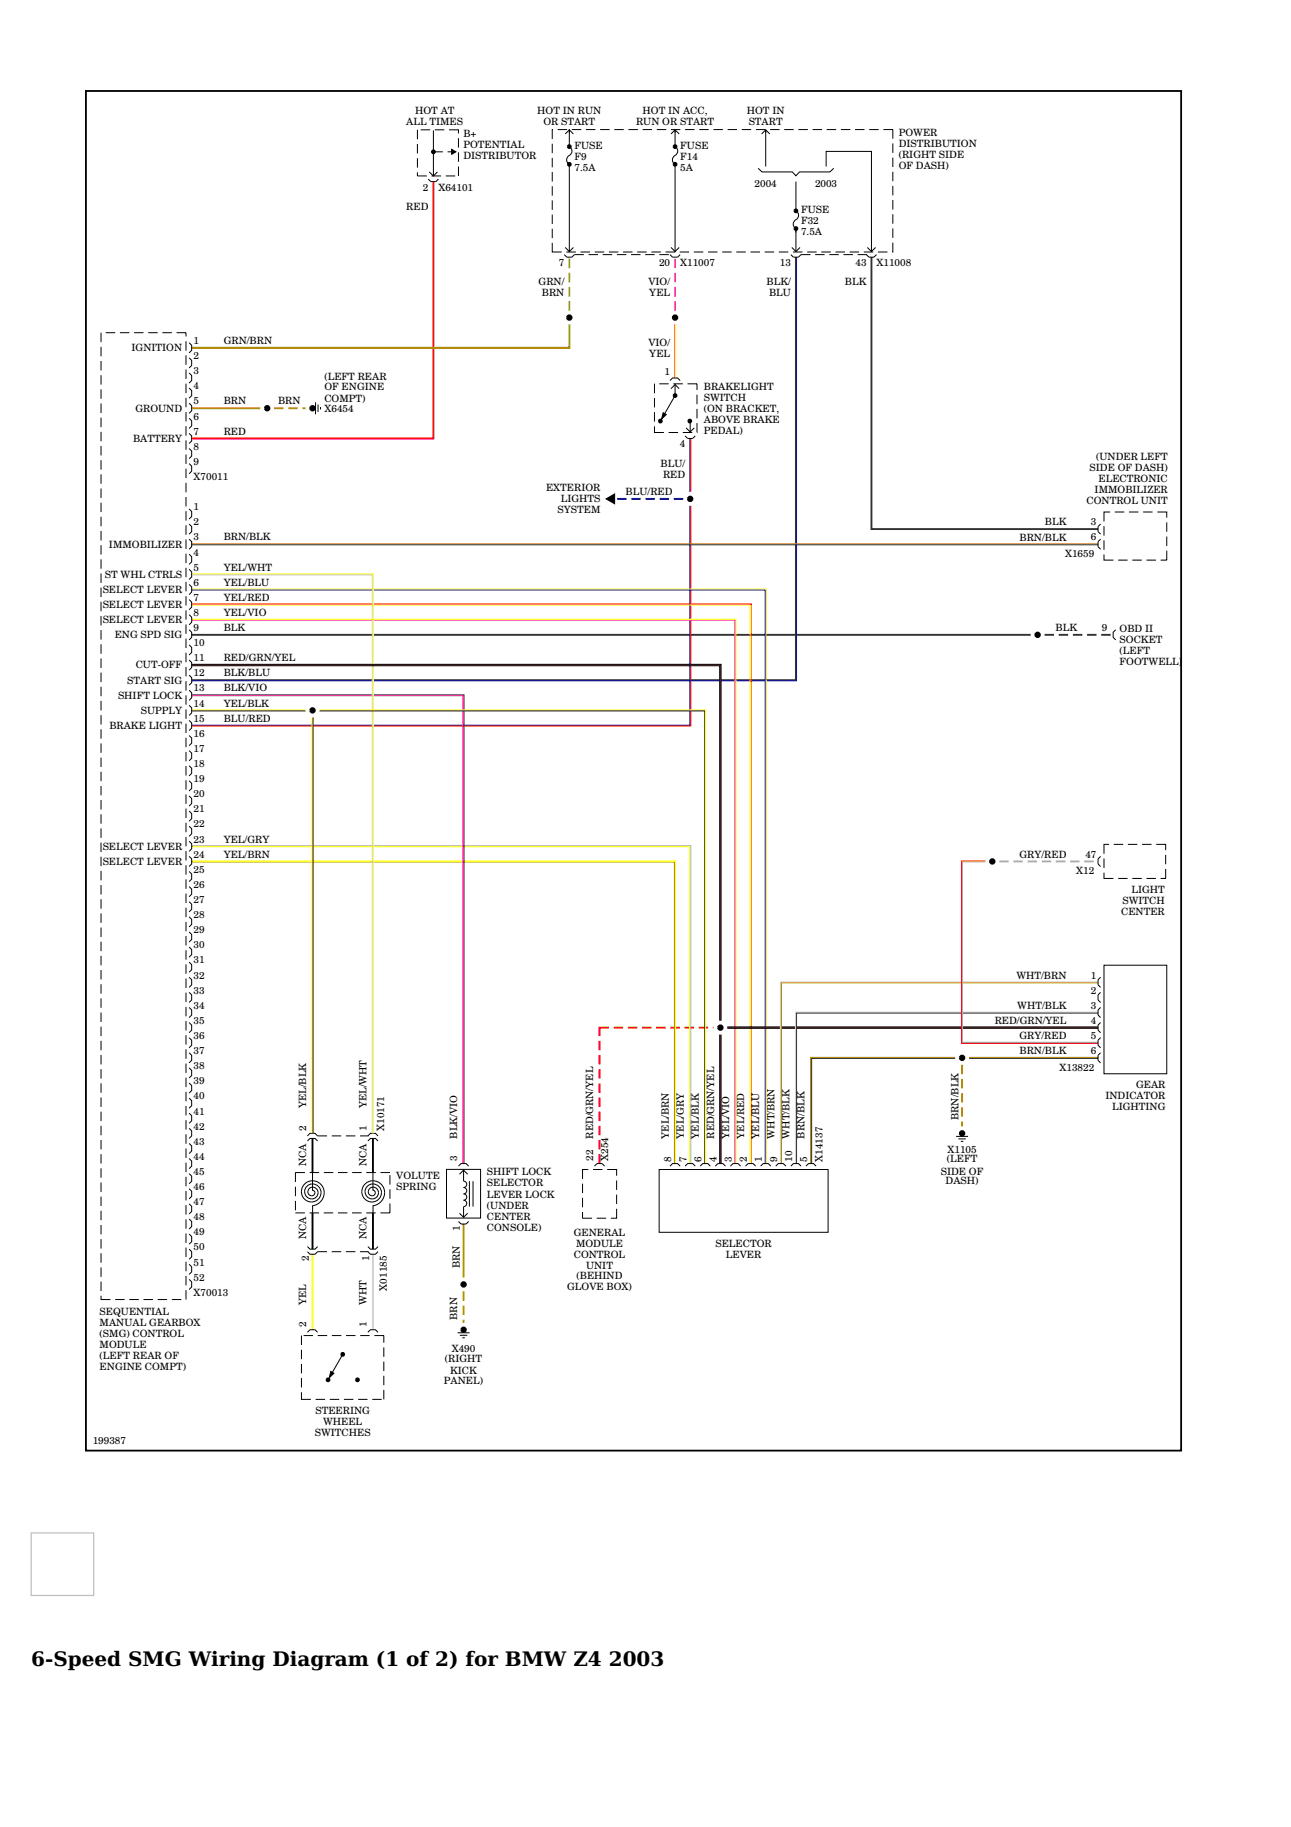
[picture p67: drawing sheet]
<svg xmlns="http://www.w3.org/2000/svg" width="210mm" height="297mm" viewBox="0 0 210 297" stroke-linecap="round" stroke-linejoin="round" font-family="sans-serif">
<defs><g id="words">
<g font-size="3.3">
<text x="5.1" y="270.8">6-Speed SMG Wiring Diagram (1 of 2) for BMW Z4</text>
<text x="99" y="270.8">2003</text>
</g>
<g font-size="1.6">
<text x="66" y="20.3">ALL TIMES</text>
<text x="67.5" y="18.6">HOT AT</text>
<text x="75.3" y="24">POTENTIAL</text>
<text x="75.3" y="22.2">B+</text>
<text x="87.4" y="18.6">HOT IN RUN</text>
<text x="88.4" y="20.4">OR START</text>
<text x="103.4" y="20.4">RUN OR START</text>
<text x="104.5" y="18.5">HOT IN ACC,</text>
<text x="121.4" y="18.6">HOT IN</text>
<text x="121.7" y="20.4">START</text>
<text x="146.1" y="24">DISTRIBUTION</text>
<text x="146.1" y="22.2">POWER</text>
<text x="75.3" y="25.8">DISTRIBUTOR</text>
<text x="93.4" y="27.8">7.5A</text>
<text x="93.4" y="24.2">FUSE</text>
<text x="93.4" y="26">F9</text>
<text x="110.6" y="27.8">5A</text>
<text x="110.6" y="24.2">FUSE</text>
<text x="110.6" y="26">F14</text>
<text x="146.1" y="27.5">OF DASH)</text>
<text x="146.1" y="25.8">(RIGHT SIDE</text>
<text x="66.1" y="34.1">RED</text>
<text x="68.8" y="31">2</text>
<text x="71.3" y="31">X64101</text>
<text x="122.7" y="30.4">2004</text>
<text x="130.2" y="34.7">FUSE</text>
<text x="132.5" y="30.4">2003</text>
<text x="130.2" y="38.2">7.5A</text>
<text x="130.2" y="36.4">F32</text>
<text x="87.6" y="46.4">GRN/</text>
<text x="90.9" y="43.3">7</text>
<text x="105.4" y="46.4">VIO/</text>
<text x="107.2" y="43.3">20</text>
<text x="110.6" y="43.3">X11007</text>
<text x="124.6" y="46.4">BLK/</text>
<text x="126.8" y="43.3">13</text>
<text x="137.4" y="46.4">BLK</text>
<text x="139.1" y="43.3">43</text>
<text x="142.5" y="43.3">X11008</text>
<text x="88.1" y="48.2">BRN</text>
<text x="105.6" y="48.2">YEL</text>
<text x="125" y="48.2">BLU</text>
<text x="21.4" y="57.1">IGNITION</text>
<text x="31.5" y="55.9">1</text>
<text x="31.5" y="58.4">2</text>
<text x="36.4" y="55.9">GRN/BRN</text>
<text x="105.4" y="56.2">VIO/</text>
<text x="105.6" y="58">YEL</text>
<text x="31.5" y="65.8">5</text>
<text x="31.5" y="60.8">3</text>
<text x="31.5" y="63.3">4</text>
<text x="36.4" y="65.8">BRN</text>
<text x="45.2" y="65.8">BRN</text>
<text x="52.8" y="61.7">(LEFT REAR</text>
<text x="52.8" y="63.4">OF ENGINE</text>
<text x="52.8" y="65.3">COMPT)</text>
<text x="108.1" y="61">1</text>
<text x="114.4" y="65.2">SWITCH</text>
<text x="114.4" y="63.4">BRAKELIGHT</text>
<text x="21.6" y="71.8">BATTERY</text>
<text x="22" y="66.9">GROUND</text>
<text x="31.5" y="70.7">7</text>
<text x="31.5" y="68.2">6</text>
<text x="36.4" y="70.7">RED</text>
<text x="52.8" y="67">X6454</text>
<text x="114.4" y="70.5">PEDAL)</text>
<text x="114.4" y="67">(ON BRACKET,</text>
<text x="114.4" y="68.8">ABOVE BRAKE</text>
<text x="31.5" y="75.6">9</text>
<text x="31.5" y="73.1">8</text>
<text x="107.4" y="75.9">BLU/</text>
<text x="107.8" y="77.7">RED</text>
<text x="110.5" y="72.7">4</text>
<text x="177.2" y="76.6">SIDE OF DASH)</text>
<text x="178.2" y="74.8">(UNDER LEFT</text>
<text x="31.5" y="78">X70011</text>
<text x="31.5" y="83">1</text>
<text x="88.8" y="79.9">EXTERIOR</text>
<text x="90.6" y="83.4">SYSTEM</text>
<text x="91.2" y="81.7">LIGHTS</text>
<text x="101.7" y="80.5">BLU/RED</text>
<text x="176.7" y="82">CONTROL UNIT</text>
<text x="178" y="80.2">IMMOBILIZER</text>
<text x="178.6" y="78.4">ELECTRONIC</text>
<text x="17.7" y="89">IMMOBILIZER</text>
<text x="31.5" y="87.9">3</text>
<text x="31.5" y="85.4">2</text>
<text x="36.4" y="87.9">BRN/BLK</text>
<text x="165.8" y="87.9">BRN/BLK</text>
<text x="169.9" y="85.4">BLK</text>
<text x="177.4" y="87.9">6</text>
<text x="177.4" y="85.4">3</text>
<text x="17.1" y="93.9">ST WHL CTRLS</text>
<text x="31.5" y="95.2">6</text>
<text x="31.5" y="92.8">5</text>
<text x="31.5" y="90.3">4</text>
<text x="36.4" y="95.2">YEL/BLU</text>
<text x="36.4" y="92.8">YEL/WHT</text>
<text x="173.2" y="90.6">X1659</text>
<text x="16.7" y="101.3">SELECT LEVER</text>
<text x="16.7" y="98.9">SELECT LEVER</text>
<text x="16.7" y="96.4">SELECT LEVER</text>
<text x="31.5" y="97.7">7</text>
<text x="31.5" y="100.1">8</text>
<text x="36.4" y="100.1">YEL/VIO</text>
<text x="36.4" y="97.7">YEL/RED</text>
<text x="18.6" y="103.8">ENG SPD SIG</text>
<text x="31.5" y="107.5">11</text>
<text x="31.5" y="102.6">9</text>
<text x="31.5" y="105.1">10</text>
<text x="36.4" y="102.6">BLK</text>
<text x="36.4" y="107.5">RED/GRN/YEL</text>
<text x="171.6" y="102.6">BLK</text>
<text x="179.2" y="102.6">9</text>
<text x="182" y="102.8">OBD II</text>
<text x="182" y="104.6">SOCKET</text>
<text x="182" y="106.4">(LEFT</text>
<text x="19.2" y="113.6">SHIFT LOCK</text>
<text x="20.7" y="111.1">START SIG</text>
<text x="22.1" y="108.7">CUT-OFF</text>
<text x="31.5" y="112.4">13</text>
<text x="31.5" y="110">12</text>
<text x="36.4" y="112.4">BLK/VIO</text>
<text x="36.4" y="110">BLK/BLU</text>
<text x="182" y="108.2">FOOTWELL)</text>
<text x="17.8" y="118.5">BRAKE LIGHT</text>
<text x="22.9" y="116.1">SUPPLY</text>
<text x="31.5" y="119.8">16</text>
<text x="31.5" y="114.9">14</text>
<text x="31.5" y="117.3">15</text>
<text x="36.4" y="114.9">YEL/BLK</text>
<text x="36.4" y="117.3">BLU/RED</text>
<text x="31.5" y="124.7">18</text>
<text x="31.5" y="122.3">17</text>
<text x="31.5" y="129.6">20</text>
<text x="31.5" y="127.2">19</text>
<text x="31.5" y="134.5">22</text>
<text x="31.5" y="137">23</text>
<text x="31.5" y="132.1">21</text>
<text x="36.4" y="137">YEL/GRY</text>
<text x="16.7" y="140.6">SELECT LEVER</text>
<text x="16.7" y="138.2">SELECT LEVER</text>
<text x="31.5" y="139.4">24</text>
<text x="31.5" y="141.9">25</text>
<text x="36.4" y="139.4">YEL/BRN</text>
<text x="165.8" y="139.5">GRY/RED</text>
<text x="175" y="142.1">X12</text>
<text x="176.5" y="139.4">47</text>
<text x="31.5" y="146.8">27</text>
<text x="31.5" y="149.3">28</text>
<text x="31.5" y="144.4">26</text>
<text x="182.3" y="148.7">CENTER</text>
<text x="182.5" y="146.9">SWITCH</text>
<text x="183.9" y="145.1">LIGHT</text>
<text x="31.5" y="151.7">29</text>
<text x="31.5" y="154.2">30</text>
<text x="31.5" y="161.5">33</text>
<text x="31.5" y="156.6">31</text>
<text x="31.5" y="159.1">32</text>
<text x="165.3" y="159.1">WHT/BRN</text>
<text x="177.4" y="161.6">2</text>
<text x="177.4" y="159.1">1</text>
<text x="31.5" y="166.5">35</text>
<text x="31.5" y="164">34</text>
<text x="161.7" y="166.5">RED/GRN/YEL</text>
<text x="165.4" y="164">WHT/BLK</text>
<text x="177.4" y="166.5">4</text>
<text x="177.4" y="164">3</text>
<text x="31.5" y="171.4">37</text>
<text x="31.5" y="173.8">38</text>
<text x="31.5" y="168.9">36</text>
<text x="165.8" y="171.4">BRN/BLK</text>
<text x="165.8" y="168.9">GRY/RED</text>
<text x="177.4" y="171.4">6</text>
<text x="177.4" y="168.9">5</text>
<text x="31.5" y="178.7">40</text>
<text x="31.5" y="176.3">39</text>
<text x="172.3" y="174.1">X13822</text>
<text x="179.7" y="178.6">INDICATOR</text>
<text x="184.7" y="176.8">GEAR</text>
<text x="31.5" y="183.7">42</text>
<text x="31.5" y="181.2">41</text>
<text x="49.8" y="183.8" transform="rotate(-90 49.8 183.8)">2</text>
<text x="49.8" y="180.2" transform="rotate(-90 49.8 180.2)">YEL/BLK</text>
<text x="59.6" y="183.8" transform="rotate(-90 59.6 183.8)">1</text>
<text x="59.6" y="180.2" transform="rotate(-90 59.6 180.2)">YEL/WHT</text>
<text x="62.4" y="183.8" transform="rotate(-90 62.4 183.8)">X10171</text>
<text x="74.3" y="185.1" transform="rotate(-90 74.3 185.1)">BLK/VIO</text>
<text x="96.4" y="185.1" transform="rotate(-90 96.4 185.1)">RED/GRN/YEL</text>
<text x="108.7" y="185.1" transform="rotate(-90 108.7 185.1)">YEL/BRN</text>
<text x="111.2" y="185.1" transform="rotate(-90 111.2 185.1)">YEL/GRY</text>
<text x="113.6" y="185.1" transform="rotate(-90 113.6 185.1)">YEL/BLK</text>
<text x="116.1" y="185.1" transform="rotate(-90 116.1 185.1)">RED/GRN/YEL</text>
<text x="118.5" y="185.1" transform="rotate(-90 118.5 185.1)">YEL/VIO</text>
<text x="121" y="185.1" transform="rotate(-90 121 185.1)">YEL/RED</text>
<text x="123.5" y="185.1" transform="rotate(-90 123.5 185.1)">YEL/BLU</text>
<text x="125.9" y="185.1" transform="rotate(-90 125.9 185.1)">WHT/BRN</text>
<text x="128.4" y="185.1" transform="rotate(-90 128.4 185.1)">WHT/BLK</text>
<text x="130.8" y="185.1" transform="rotate(-90 130.8 185.1)">BRN/BLK</text>
<text x="155.8" y="182.1" transform="rotate(-90 155.8 182.1)">BRN/BLK</text>
<text x="180.8" y="180.4">LIGHTING</text>
<text x="31.5" y="188.6">44</text>
<text x="31.5" y="191">45</text>
<text x="31.5" y="186.1">43</text>
<text x="49.8" y="189.6" transform="rotate(-90 49.8 189.6)">NCA</text>
<text x="59.6" y="189.6" transform="rotate(-90 59.6 189.6)">NCA</text>
<text x="64.4" y="191.6">VOLUTE</text>
<text x="74.3" y="188.8" transform="rotate(-90 74.3 188.8)">3</text>
<text x="79.2" y="191.1">SHIFT LOCK</text>
<text x="96.4" y="188.8" transform="rotate(-90 96.4 188.8)">22</text>
<text x="98.9" y="188.8" transform="rotate(-90 98.9 188.8)">X254</text>
<text x="109.1" y="188.9" transform="rotate(-90 109.1 188.9)">8</text>
<text x="111.6" y="188.9" transform="rotate(-90 111.6 188.9)">7</text>
<text x="114.1" y="188.9" transform="rotate(-90 114.1 188.9)">6</text>
<text x="116.5" y="188.9" transform="rotate(-90 116.5 188.9)">4</text>
<text x="119" y="188.9" transform="rotate(-90 119 188.9)">3</text>
<text x="121.4" y="188.9" transform="rotate(-90 121.4 188.9)">2</text>
<text x="123.9" y="188.9" transform="rotate(-90 123.9 188.9)">1</text>
<text x="126.3" y="188.9" transform="rotate(-90 126.3 188.9)">9</text>
<text x="128.8" y="188.9" transform="rotate(-90 128.8 188.9)">10</text>
<text x="131.3" y="188.9" transform="rotate(-90 131.3 188.9)">5</text>
<text x="133.7" y="188.9" transform="rotate(-90 133.7 188.9)">X14137</text>
<text x="153" y="191">SIDE OF</text>
<text x="153.9" y="188.9">(LEFT</text>
<text x="154" y="187.4">X1105</text>
<text x="31.5" y="193.5">46</text>
<text x="31.5" y="195.9">47</text>
<text x="64.4" y="193.4">SPRING</text>
<text x="79.2" y="196.5">(UNDER</text>
<text x="79.2" y="192.9">SELECTOR</text>
<text x="79.2" y="194.7">LEVER LOCK</text>
<text x="153.7" y="192.5">DASH)</text>
<text x="31.5" y="203.3">50</text>
<text x="31.5" y="198.4">48</text>
<text x="31.5" y="200.8">49</text>
<text x="49.8" y="201.5" transform="rotate(-90 49.8 201.5)">NCA</text>
<text x="59.6" y="201.5" transform="rotate(-90 59.6 201.5)">NCA</text>
<text x="74.8" y="200.2" transform="rotate(-90 74.8 200.2)">1</text>
<text x="79.2" y="200.1">CONSOLE)</text>
<text x="79.2" y="198.3">CENTER</text>
<text x="93.3" y="201">GENERAL</text>
<text x="93.7" y="202.8">MODULE</text>
<text x="116.3" y="202.8">SELECTOR</text>
<text x="31.5" y="205.8">51</text>
<text x="31.5" y="208.2">52</text>
<text x="50.2" y="205.1" transform="rotate(-90 50.2 205.1)">2</text>
<text x="60" y="205.1" transform="rotate(-90 60 205.1)">1</text>
<text x="62.9" y="209.8" transform="rotate(-90 62.9 209.8)">X01185</text>
<text x="74.8" y="206.2" transform="rotate(-90 74.8 206.2)">BRN</text>
<text x="92.2" y="209.8">GLOVE BOX)</text>
<text x="93.3" y="204.6">CONTROL</text>
<text x="93.7" y="208">(BEHIND</text>
<text x="95.3" y="206.4">UNIT</text>
<text x="118" y="204.5">LEVER</text>
<text x="16.2" y="213.8">SEQUENTIAL</text>
<text x="16.2" y="215.6">MANUAL GEARBOX</text>
<text x="31.5" y="210.7">X70013</text>
<text x="49.8" y="212.1" transform="rotate(-90 49.8 212.1)">YEL</text>
<text x="49.8" y="215.8" transform="rotate(-90 49.8 215.8)">2</text>
<text x="59.6" y="212.1" transform="rotate(-90 59.6 212.1)">WHT</text>
<text x="59.6" y="215.8" transform="rotate(-90 59.6 215.8)">1</text>
<text x="74.3" y="214.6" transform="rotate(-90 74.3 214.6)">BRN</text>
<text x="16.2" y="217.4">(SMG) CONTROL</text>
<text x="16.2" y="219.2">MODULE</text>
<text x="16.2" y="221">(LEFT REAR OF</text>
<text x="72.3" y="221.4">(RIGHT</text>
<text x="73.4" y="219.8">X490</text>
<text x="16.2" y="222.8">ENGINE COMPT)</text>
<text x="72.2" y="225">PANEL)</text>
<text x="73.2" y="223.4">KICK</text>
<text x="51.2" y="233.4">SWITCHES</text>
<text x="51.3" y="229.9">STEERING</text>
<text x="52.5" y="231.6">WHEEL</text>
<text x="15.1" y="234.7">199387</text>
</g>
</g></defs>
<path d="M141.7 41.8v44.2h36.8M31.2 103.2h136.4M169.8 103.2h1.6M172.1 103.2h1.6M174.4 103.2h1.6M176.7 103.2h1.6M179 103.2h1.6" fill="none" stroke="#323232" stroke-width=".31"/>
<path d="M14 14.8h178v221h-178z" fill="none" stroke="#000" stroke-width=".29"/>
<g fill="none" stroke="#000" stroke-width=".16">
<path d="M67.9 28v.6h1.5M67.9 21.1v1.5M67.9 23.4v1.5M67.9 25.7v1.5M68.4 21.1h1.5M69.6 29.1l.4 .4h.9l.4-.4M69.8 28l.7 .6 .6-.6M70.2 28.6h1.5M70.5 21.2v7.4M70.5 24.7h1.5M70.7 21.1h1.5M72.5 28.6h1.5"/>
<path d="M72.8 24.7h.7M73 21.1h1.5v.6M73.4 24.3l.7 .4-.7 .4zM74.5 22.5v1.5M74.5 24.8v1.5M74.5 27.1v1.5M89.8 39.5v1.5h1.5M89.8 23.4v1.5M89.8 25.7v1.5M89.8 28v1.5M89.8 30.3v1.5M89.8 32.6v1.5"/>
<path d="M89.8 34.9v1.5M89.8 37.2v1.5M89.9 21.1h-.1v1.5M90.7 21.1h1.5M91.9 21.8l.7-.7 .6 .7M92.6 21.1v2.7a.89 .89 0 0 1 .4 .9 .89 .89 0 0 1-.7 .8 .81 .81 0 0 0 .3 1.2v14.3M93 21.1h1.5M95.3 21.1h1.5M97.6 21.1h1.5M99.9 21.1h1.5M102.2 21.1h1.5M104.5 21.1h1.5"/>
<path d="M106.8 21.1h1.5M109.1 21.1h1.5M109.1 21.8l.7-.7 .6 .7M109.8 21.1v2.7a.89 .89 0 0 1 .4 .9 .89 .89 0 0 1-.7 .8 .81 .81 0 0 0 .3 1.2v14.3h-1.6M111.4 21.1h1.5M113.7 21.1h1.5M116 21.1h1.5M118.3 21.1h1.5M120.6 21.1h1.5M122.9 21.1h1.5M123.3 27.4l.6 .6h4.9l.6 .6 .6-.6h4.9l.7-.6M123.8 21.8l.7-.7 .7 .7"/>
<path d="M124.5 21.1v6M125.2 21.1h1.5M127.5 21.1h1.5M129.4 29.5v4.8a.89 .89 0 0 1 .4 .9 .89 .89 0 0 1-.6 .7 .81 .81 0 0 0 .2 1.3v3.7M129.8 21.1h1.5M132.1 21.1h1.6M134.3 27.1v-2.5h7.4v16.2M134.4 21.1h1.6M136.7 21.1h1.6M139 21.1h1.6M141.3 21.1h1.6M143.6 21.1h1.6v1.5"/>
<path d="M145.2 39.4v1.6h-.1M145.2 23.3v1.6M145.2 25.6v1.6M145.2 27.9v1.6M145.2 30.2v1.6M145.2 32.5v1.6M145.2 34.8v1.6M145.2 37.1v1.6M16.4 54.1v1.5M16.4 56.4v1.5M16.4 58.7v1.5M17.2 54.1h1.5"/>
<path d="M19.5 54.1h1.5M21.8 54.1h1.5M24.1 54.1h1.5M26.4 54.1h1.5M28.7 54.1h1.5v.6M30.2 55.5v1.5M30.2 57.8v1.5M30.7 58.2l.5 .4v.8l-.5 .4M30.7 55.7l.5 .4v.9l-.5 .4M91.7 41.4l.5 .4h.8l.4-.4h1.5M91.9 40.2l.7 .7 .6-.7M92.1 41h1.5"/>
<path d="M94.4 41h1.5M95.7 41.4h1.5M96.7 41h1.5M98 41.4h1.5M99 41h1.5M100.3 41.4h1.5M101.3 41h1.5M102.6 41.4h1.5M103.6 41h1.5M104.9 41.4h1.5M105.9 41h1.5M107.2 41.4h1.5"/>
<path d="M108.9 41.4l.4 .4h.9l.4-.4M109.1 40.2l.7 .7 .6-.7M110.5 41h1.5M112.8 41h1.6M115.1 41h1.6M117.4 41h1.6M119.7 41h1.6M122 41h1.6M124.3 41h1.6M126.6 41h1.6M128.6 41.4l.4 .4h.8l.4-.4h1.6M128.7 40.2l.7 .7 .7-.7"/>
<path d="M128.9 41h1.6M131.2 41h1.6M132.5 41.4h1.6M133.5 41h1.6M134.8 41.4h1.6M135.8 41h1.6M137.1 41.4h1.6M138.1 41h1.6M139.4 41.4h1.6M140.4 41h1.6M140.9 41.4l.4 .4h.8l.4-.4M141 40.2l.7 .7 .7-.7"/>
<path d="M142.7 41h1.6M16.4 61v1.5M16.4 63.3v1.5M16.4 65.6v1.5M16.4 67.9v1.5M16.4 70.2v1.5M16.4 72.5v1.5M16.4 74.8v1.5M16.4 77.1v1.6M16.4 79.4v1.6M30.2 60.1v1.5M30.2 62.4v1.5"/>
<path d="M30.2 64.7v1.5M30.2 67v1.5M30.2 69.3v1.5M30.2 71.6v1.5M30.2 73.9v1.5M30.2 76.2v1.5M30.2 78.5v1.5M30.7 75.4l.5 .4v.8l-.5 .4M30.7 72.9l.5 .4v.9l-.5 .4M30.7 70.5l.5 .4v.8l-.5 .4M30.7 68l.5 .4v.8l-.5 .5M30.7 65.5l.5 .5v.8l-.5 .4"/>
<path d="M30.7 63.1l.5 .4v.8l-.5 .4M30.7 60.6l.5 .4v.9l-.5 .4M51.3 65.4v2M51.7 65.8v1.2M52.1 66.2v.4M106.4 69.3v1h1.5M106.4 64.7v1.5M106.4 67v1.5M106.4 62.4v1.5M107.2 62.4h1.5M107.8 67.1l.5 .3-.7 .7zM108.7 70.3h1.5"/>
<path d="M108.9 61.9l.4-.4h.9l.4 .4M109.1 63.2l.7-.7 .6 .7M109.5 62.4h1.5M109.8 62.5v1.8l-1.7 2.9M111 70.3h1.6M111.4 70.9l.4 .4h.8l.4-.4M111.6 69.6l.6 .6 .7-.6M111.8 62.4h1.5v1M112.2 68.5v1.8M113.3 68.8v1.5M113.3 64.2v1.5M113.3 66.5v1.5"/>
<path d="M16.4 81.7v1.6M16.4 84v1.6M16.4 86.3v1.6M16.4 88.6v1.6M16.4 90.9v1.6M16.4 93.2v1.6M16.4 95.5v1.6M16.4 97.8v1.6M30.2 80.8v1.5M30.2 83.1v1.5M30.2 85.4v1.5M30.2 87.7v1.5"/>
<path d="M30.2 90v1.5M30.2 92.3v1.5M30.2 94.6v1.6M30.2 96.9v1.6M30.2 99.2v1.6M30.7 82.7l.5 .5v.8l-.5 .4M30.7 85.2l.5 .4v.8l-.5 .4M30.7 87.7l.5 .4v.8l-.5 .4M30.7 90.1l.5 .4v.8l-.5 .5M30.7 92.6l.5 .4v.8l-.5 .4M30.7 95l.5 .4v.9l-.5 .4M30.7 97.5l.5 .4v.8l-.5 .4"/>
<path d="M30.7 99.9l.5 .4v.9l-.5 .4M98.5 81.1l1.4-.8v1.6zM178.9 85.2l-.4 .4v.8l.4 .4M178.9 87.7l-.4 .4v.8l.4 .4M179.5 90.2v.9h1.5M179.5 85.5v1.6M179.5 87.8v1.6M180.5 83.2h-1v1.6M181.3 83.2h1.5M181.8 91.1h1.5M183.6 83.2h1.5M184.1 91.1h1.5"/>
<path d="M185.9 83.2h1.5M186.4 91.1h1.5M188.2 83.2h1.5v1M189.7 84.9v1.6M189.7 87.2v1.6M189.7 89.5v1.6h-1M16.4 100.1v1.6M16.4 102.4v1.6M16.4 104.7v1.6M16.4 107.1v1.5M16.4 109.4v1.5M16.4 111.7v1.5"/>
<path d="M16.4 114v1.5M16.4 116.3v1.5M16.4 118.6v1.5M30.2 101.5v1.6M30.2 103.8v1.6M30.2 106.1v1.6M30.2 108.4v1.6M30.2 110.7v1.6M30.2 113v1.6M30.2 115.3v1.6M30.2 117.6v1.6M30.2 119.9v1.6"/>
<path d="M30.7 104.8l.5 .5v.8l-.5 .4M30.7 107.3l.5 .4v.8l-.5 .5M30.7 109.8l.5 .4v.8l-.5 .4M30.7 112.2l.5 .4v.9l-.5 .4M30.7 114.7l.5 .4v.8l-.5 .4M30.7 117.1l.5 .4v.9l-.5 .4M30.7 119.6l.5 .4v.8l-.5 .4M30.7 102.4l.5 .4v.8l-.5 .4M31.2 108h86v57.9M31.2 108.2h85.8v57.7M181.4 102.4l-.4 .4v.8l.4 .4M16.4 120.9v1.5"/>
<path d="M16.4 123.2v1.5M16.4 125.5v1.5M16.4 127.8v1.5M16.4 130.1v1.5M16.4 132.4v1.5M16.4 134.7v1.5M16.4 137v1.5M16.4 139.3v1.5M30.2 122.2v1.6M30.2 124.6v1.5M30.2 126.9v1.5M30.2 129.2v1.5"/>
<path d="M30.2 131.5v1.5M30.2 133.8v1.5M30.2 136.1v1.5M30.2 138.4v1.5M30.7 122l.5 .5v.8l-.5 .4M30.7 124.5l.5 .4v.8l-.5 .4M30.7 126.9l.5 .5v.8l-.5 .4M30.7 129.4l.5 .4v.8l-.5 .5M30.7 131.9l.5 .4v.8l-.5 .4M30.7 136.8l.5 .4v.8l-.5 .4M30.7 139.2l.5 .4v.9l-.5 .4M30.7 134.3l.5 .4v.9l-.5 .4"/>
<path d="M178.9 139.2l-.4 .4v.9l.4 .4M179.5 139.6v1.5M180.3 137.3h-.8v1.5M181.1 137.3h1.5M183.4 137.3h1.5M185.7 137.3h1.5M188 137.3h1.5v.9M189.5 139v1.5M16.4 141.6v1.5M16.4 143.9v1.5M16.4 146.2v1.5M16.4 148.5v1.5"/>
<path d="M16.4 150.8v1.5M16.4 153.1v1.5M16.4 155.4v1.5M16.4 157.7v1.5M30.2 140.7v1.5M30.2 143v1.5M30.2 145.3v1.5M30.2 147.6v1.5M30.2 149.9v1.5M30.2 152.2v1.5M30.2 154.5v1.5M30.2 156.8v1.5"/>
<path d="M30.2 159.1v1.5M30.7 158.9l.5 .4v.8l-.5 .4M30.7 141.7l.5 .4v.8l-.5 .4M30.7 144.1l.5 .5v.8l-.5 .4M30.7 146.6l.5 .4v.8l-.5 .4M30.7 149.1l.5 .4v.8l-.5 .4M30.7 151.5l.5 .4v.8l-.5 .5M30.7 154l.5 .4v.8l-.5 .4M30.7 156.4l.5 .4v.9l-.5 .4M178.9 158.9l-.4 .4v.8l.4 .4M179.5 156.9h10.2v17.7h-10.2zM179.5 141.9v.9h1.5"/>
<path d="M181.8 142.8h1.5M184.1 142.8h1.5M186.4 142.8h1.5M189.5 141.3v1.5h-.8M16.4 160v1.5M16.4 162.3v1.5M16.4 164.6v1.6M16.4 166.9v1.6M16.4 169.2v1.6M16.4 171.5v1.6M16.4 173.8v1.6M16.4 176.1v1.6"/>
<path d="M16.4 178.4v1.6M30.2 161.4v1.5M30.2 163.7v1.5M30.2 166v1.5M30.2 168.3v1.5M30.2 170.6v1.5M30.2 172.9v1.5M30.2 175.2v1.5M30.2 177.5v1.5M30.2 179.8v1.5M30.7 161.3l.5 .4v.9l-.5 .4M30.7 163.8l.5 .4v.8l-.5 .4"/>
<path d="M30.7 166.2l.5 .5v.8l-.5 .4M30.7 168.7l.5 .4v.8l-.5 .5M30.7 171.2l.5 .4v.8l-.5 .4M30.7 173.6l.5 .4v.9l-.5 .4M30.7 176.1l.5 .4v.8l-.5 .4M30.7 178.5l.5 .4v.9l-.5 .4M117 168.2v21M117.2 168.2v21M118.3 167h60.2M118.3 167.2h60.2M178.9 161.3l-.4 .4v.9l.4 .4M178.9 163.8l-.4 .4v.8l.4 .4"/>
<path d="M178.9 166.2l-.4 .5v.8l.4 .4M178.9 168.7l-.4 .4v.8l.4 .5M178.9 171.2l-.4 .4v.8l.4 .4M16.4 180.7v1.6M16.4 183v1.6M16.4 185.3v1.6M16.4 187.6v1.6M16.4 189.9v1.6M16.4 192.2v1.6M16.4 194.6v1.5M16.4 196.9v1.5M16.4 199.2v1.5"/>
<path d="M30.2 182.1v1.6M30.2 184.4v1.6M30.2 186.7v1.6M30.2 189v1.6M30.2 191.3v1.6M30.2 193.6v1.6M30.2 195.9v1.6M30.2 198.2v1.6M30.7 181l.5 .4v.8l-.5 .4M30.7 183.4l.5 .5v.8l-.5 .4M30.7 185.9l.5 .4v.8l-.5 .4M30.7 188.4l.5 .4v.8l-.5 .4"/>
<path d="M30.7 190.8l.5 .4v.8l-.5 .5M30.7 193.3l.5 .4v.8l-.5 .4M30.7 195.7l.5 .4v.9l-.5 .4M30.7 198.2l.5 .4v.8l-.5 .4M48 192.9v1.6M48 195.2v1.6M48 197.2h1.6M49.5 193.8a1.37 1.37 0 0 1 1.9-1.2 1.37 1.37 0 0 1 .5 2.2l-.8 .5-.4 .1M49.5 193.8a1.05 1.05 0 0 0 1.4 1.1 1.05 1.05 0 0 0 .6-1.6 .75 .75 0 0 0-1.3 0 .75 .75 0 0 0 .5 1.1l.4-.2 .1-.3M49.6 190.6h-1.6v1.6M50 184.7l.4-.4h.8l.4 .4h1.6M50 185.5l.4-.4h.8l.4 .4"/>
<path d="M50.3 197.2h1.6M50.4 190.6h1.5M50.7 195.4a1.76 1.76 0 0 1-1.5-2.5 1.76 1.76 0 0 1 2.9-.4 2.1 2.1 0 0 1 .5 2.2 2.1 2.1 0 0 1-1.8 1.3v1.2M50.8 190.6v2.9l.2 .1 .2 .3M52.6 197.2h1.6M52.7 190.6h1.5M53.9 184.7h1.6M54.9 197.2h1.6M55 190.6h1.5M56.2 184.7h1.6M57.2 197.2h1.6M57.3 190.6h1.5"/>
<path d="M58.5 184.7h1.4M59.3 193.8a1.37 1.37 0 0 1 1.9-1.2 1.37 1.37 0 0 1 .5 2.2 1.68 1.68 0 0 1-2.7-.3 1.68 1.68 0 0 1 1.1-2.5 2.02 2.02 0 0 1 2.5 1.8 2.02 2.02 0 0 1-2 2.2v1.2M59.5 197.2h1.6M59.6 190.6h1.5M59.8 184.7l.4-.4h.8l.5 .4M59.8 185.5l.4-.4h.8l.5 .4M60.6 190.6v2.9l.2 .1a.53 .53 0 0 1-.1 .8 .53 .53 0 0 1-.8-.4 .84 .84 0 0 1 1-1 .84 .84 0 0 1 .6 1.3 1.1 1.1 0 0 1-1.3 .6 1.1 1.1 0 0 1-.8-1.1M61.9 197.2h1.5M61.9 190.6h1.5M63.4 191.1v1.5M63.4 193.4v1.5M63.4 195.7v1.5"/>
<path d="M72.6 190.1h5.5v7.9h-5.5zM74.5 189.6l.5-.4h.8l.4 .4M74.5 198.6l.5 .4h.8l.4-.4M74.7 197.2l.7 .7 .6-.7M74.7 190.9l.7-.7 .6 .7M75.4 190.2v1.8a.52 .52 0 0 1 .5 .6 .52 .52 0 0 1-.5 .5 .52 .52 0 0 1 .5 .5 .52 .52 0 0 1-.5 .5 .52 .52 0 0 1 .5 .5 .52 .52 0 0 1-.5 .5 .52 .52 0 0 1 .5 .6 .52 .52 0 0 1-.5 .5M75.4 196.2v1.7M76.3 192v4.2M76.9 192v4.2M94.7 197.1v1h1.5M94.7 192.4v1.6M94.7 194.7v1.6"/>
<path d="M95.7 190.1h-1v1.6M96.4 190.1h1.6M96.7 189.6l.4-.4h.8l.4 .4M97 198.1h1.6M98.7 190.1h1.6v1.1M100.3 196.5v1.6h-1M100.3 191.9v1.6M100.3 194.2v1.6M107.2 190.1h27.4v10.3h-27.4zM108.9 189.6l.4-.4h.9l.4 .4M111.4 189.6l.4-.4h.8l.4 .4M113.8 189.6l.5-.4h.8l.4 .4"/>
<path d="M116.3 189.6l.4-.4h.8l.5 .4M118.8 189.6l.4-.4h.8l.4 .4M121.2 189.6l.4-.4h.9l.4 .4M123.7 189.6l.4-.4h.8l.4 .4M126.1 189.6l.4-.4h.9l.4 .4M128.6 189.6l.4-.4h.8l.4 .4M131 189.6l.5-.4h.8l.4 .4M155.4 184.8h2M155.8 185.2h1.2M156.2 185.6h.4M16.4 210.7v.6h1.6M16.4 201.5v1.5"/>
<path d="M16.4 203.8v1.5M16.4 206.1v1.5M16.4 208.4v1.5M18.7 211.3h1.6M21 211.3h1.6M23.3 211.3h1.6M25.6 211.3h1.6M27.9 211.3h1.6M30.2 200.5v1.6M30.2 202.8v1.6M30.2 205.1v1.6M30.2 207.4v1.6"/>
<path d="M30.2 209.7v1.6M30.7 200.6l.5 .4v.9l-.5 .4M30.7 203.1l.5 .4v.8l-.5 .4M30.7 205.5l.5 .5v.8l-.5 .4M30.7 208l.5 .4v.8l-.5 .5M49 217.1v1.6M49 219.4v1.6M49.4 217.1h1.5M50 203.5l.4 .4h.8l.4-.4h1.6M50 202.7l.4 .4h.8l.4-.4M50 216.6l.4-.4h.8l.4 .4M51.7 217.1h1.5"/>
<path d="M53.9 203.5h1.6M54 217.1h1.5M56.2 203.5h1.6M56.3 217.1h1.5M58.5 203.5h1.4M58.6 217.1h1.5M59.8 202.7l.4 .4h.8l.5-.4M59.8 203.5l.4 .4h.8l.5-.4M59.8 216.6l.4-.4h.8l.5 .4M60.9 217.1h1.5v1.2M62.4 219.1v1.5M74.4 216.7h1.9"/>
<path d="M74.8 217.1h1.2M75.2 217.5h.4M49 226.4v1.1h1.5M49 221.7v1.6M49 224v1.6M51.3 227.5h1.6M53.6 227.5h1.6M53.8 223l.5 .3-.8 .7zM55.7 220.2l-1.7 2.9M55.9 227.5h1.6M58.2 227.5h1.6M60.5 227.5h1.6"/>
<path d="M62.4 221.4v1.5M62.4 223.7v1.5M62.4 226v1.5"/>
</g>
<g fill="none" stroke="#f00" stroke-width=".31">
<path d="M70.5 29.5v41.8h-39.3M97.5 169.2v1.6M97.5 171.5v1.6M97.5 173.8v1.6M97.5 176.1v1.6M97.5 178.4v1.6M99 167.1h-1.5v1.4M99.8 167.1h1.5M102.1 167.1h1.5M104.4 167.1h1.5M106.7 167.1h1.5M109 167.1h1.5"/>
<path d="M111.3 167.1h1.5M113.6 167.1h1.5M115.9 167.1h.1M97.5 180.7v1.6M97.5 183v1.6M97.5 185.3v1.6M97.5 187.6v1.6"/>
</g>
<path d="M50.8 203.9v12.3" fill="none" stroke="#ff0" stroke-width=".31"/>
<path d="M60.6 203.9v12.3" fill="none" stroke="#d2d2d2" stroke-width=".31"/>
<g fill="none" stroke="#000" stroke-width=".38">
<circle cx="70.5" cy="24.7" r=".19"/>
<circle cx="92.6" cy="26.7" r=".19"/>
<circle cx="92.6" cy="23.8" r=".19"/>
<circle cx="109.8" cy="26.7" r=".19"/>
<circle cx="109.8" cy="23.8" r=".19"/>
<circle cx="129.4" cy="37.2" r=".19"/>
<circle cx="129.4" cy="34.3" r=".19"/>
<circle cx="107.4" cy="68.5" r=".19"/>
<circle cx="109.8" cy="64.3" r=".19"/>
<circle cx="112.2" cy="68.5" r=".19"/>
<circle cx="53.3" cy="224.3" r=".19"/>
<circle cx="55.7" cy="220.2" r=".19"/>
<circle cx="58.1" cy="224.3" r=".19"/>
</g>
<path d="M73.4 24.3l.7 .4-.7 .4zM107.8 67.1l.5 .3-.7 .7zM98.5 81.1l1.4-.8v1.6zM53.8 223l.5 .3-.8 .7z" fill="#000"/>
<g fill="none" stroke="#b28600" stroke-width=".31">
<path d="M31.2 66.4h11.1M44.6 66.4h1.5M46.9 66.4h1.5M49.2 66.4h.5M156.4 173.1v1.6M156.4 175.4v1.6M156.4 177.7v1.6M75.4 199v8.7M156.4 180v1.6M156.4 182.3v.8M75.4 210v1.5M75.4 212.3v1.5"/>
<path d="M75.4 214.6v.5"/>
</g>
<g fill="none" stroke="#000" stroke-width=".52">
<circle cx="92.6" cy="51.6" r=".26"/>
<circle cx="109.8" cy="51.6" r=".26"/>
<circle cx="43.4" cy="66.4" r=".26"/>
<circle cx="50.8" cy="66.4" r=".26"/>
<circle cx="112.2" cy="81.1" r=".26"/>
<circle cx="50.8" cy="115.5" r=".26"/>
<circle cx="168.7" cy="103.2" r=".26"/>
<circle cx="161.3" cy="140.1" r=".26"/>
<circle cx="117.1" cy="167.1" r=".26"/>
<circle cx="156.4" cy="172" r=".26"/>
<circle cx="156.4" cy="184.3" r=".26"/>
<circle cx="75.4" cy="216.2" r=".26"/>
<circle cx="75.4" cy="208.8" r=".26"/>
</g>
<path d="M50.8 185.1v5.5M50.8 197.2v5.9M60.6 185.1v5.5M60.6 197.2v5.9" fill="none" stroke="#000" stroke-width=".31"/>
<path d="M100.3 81.1h1.6M102.6 81.1h1.6M104.9 81.1h1.6M107.2 81.1h1.6M109.6 81.1h1.5" fill="none" stroke="#00f" stroke-width=".31"/>
<path d="M92.6 42.1v1.5M92.6 44.4v1.5M92.6 46.7v1.5M92.6 49v1.5" fill="none" stroke="#39e500" stroke-width=".31"/>
<path d="M109.8 42.1v1.5M109.8 44.4v1.5M109.8 46.7v1.5M109.8 49v1.5" fill="none" stroke="#f0f" stroke-width=".31"/>
<path d="M31.2 98.4h90.8v90.8M31.2 95.8h93.3v93.4M31.2 93.3h29.5v91M31.2 100.7h88.4v88.5M31.2 115.4h18.5M50.8 116.6v67.7M51.9 115.4h62.8v73.8M31.2 137.7h81v51.5M31.2 140h78.6v49.2" fill="none" stroke="#ff0" stroke-width=".2"/>
<path d="M92.7 52.8v3.8h-61.5M31.2 140.2h78.5v49M178.5 159.8h-51.4v29.4" fill="none" stroke="#b28600" stroke-width=".16"/>
<path d="M31.2 137.5h81.1v51.7" fill="none" stroke="#afafaf" stroke-width=".16"/>
<path d="M112.2 71.3v8.7M112.2 82.2v35.7h-81" fill="none" stroke="#00f" stroke-width=".2"/>
<path d="M112.3 71.3v8.7M31.2 98.2h90.9v91M112.3 82.2v35.9h-81.1M31.2 108.1h85.9v57.8M160.2 140h-3.9v29.6h22.2M117.1 168.2v21M118.3 167.1h60.2" fill="none" stroke="#f00" stroke-width=".16"/>
<path d="M31.2 88.6h147.3M31.2 115.6h18.5M50.9 116.6v67.7M51.9 115.6h62.7v73.6M155.3 172.1h-23.3v17.1M157.6 172.1h20.9M178.5 164.7h-49v24.5" fill="none" stroke="#323232" stroke-width=".16"/>
<path d="M129.4 41.8v68.7h-98.2M31.2 113h44.2v76.2" fill="none" stroke="#323232" stroke-width=".2"/>
<path d="M31.2 113.1h44.1v76.1M31.2 100.9h88.3v88.3" fill="none" stroke="#f0f" stroke-width=".16"/>
<path d="M129.5 41.8v68.9h-98.3M31.2 95.9h93.2v93.3" fill="none" stroke="#00f" stroke-width=".16"/>
<path d="M31.2 93.5h29.3v90.8" fill="none" stroke="#d2d2d2" stroke-width=".16"/>
<path d="M31.2 88.4h147.3M155.3 171.9h-23.5v17.3M157.6 171.9h20.9" fill="none" stroke="#b28600" stroke-width=".2"/>
<path d="M92.5 52.8v3.7h-61.3" fill="none" stroke="#39e500" stroke-width=".2"/>
<path d="M109.7 52.8v8.7" fill="none" stroke="#f0f" stroke-width=".2"/>
<path d="M109.9 52.8v8.7" fill="none" stroke="#ff0" stroke-width=".16"/>
<path d="M178.5 159.7h-51.6v29.5M178.5 164.6h-49.1v24.6" fill="none" stroke="#d2d2d2" stroke-width=".2"/>
<path d="M162.5 140.1h1.5M164.8 140.1h1.5M167.1 140.1h1.5M169.4 140.1h1.5M171.7 140.1h1.5M174 140.1h1.5M176.3 140.1h1.5" fill="none" stroke="#afafaf" stroke-width=".31"/>
<path d="M160.2 140.1h-3.7v29.4h22" fill="none" stroke="#afafaf" stroke-width=".2"/>
<path d="M5.1 249.2h10.1v10.2h-10.1z" fill="none" stroke="#c0c0c0" stroke-width=".2"/>
<use href="#words"/>
</svg>
